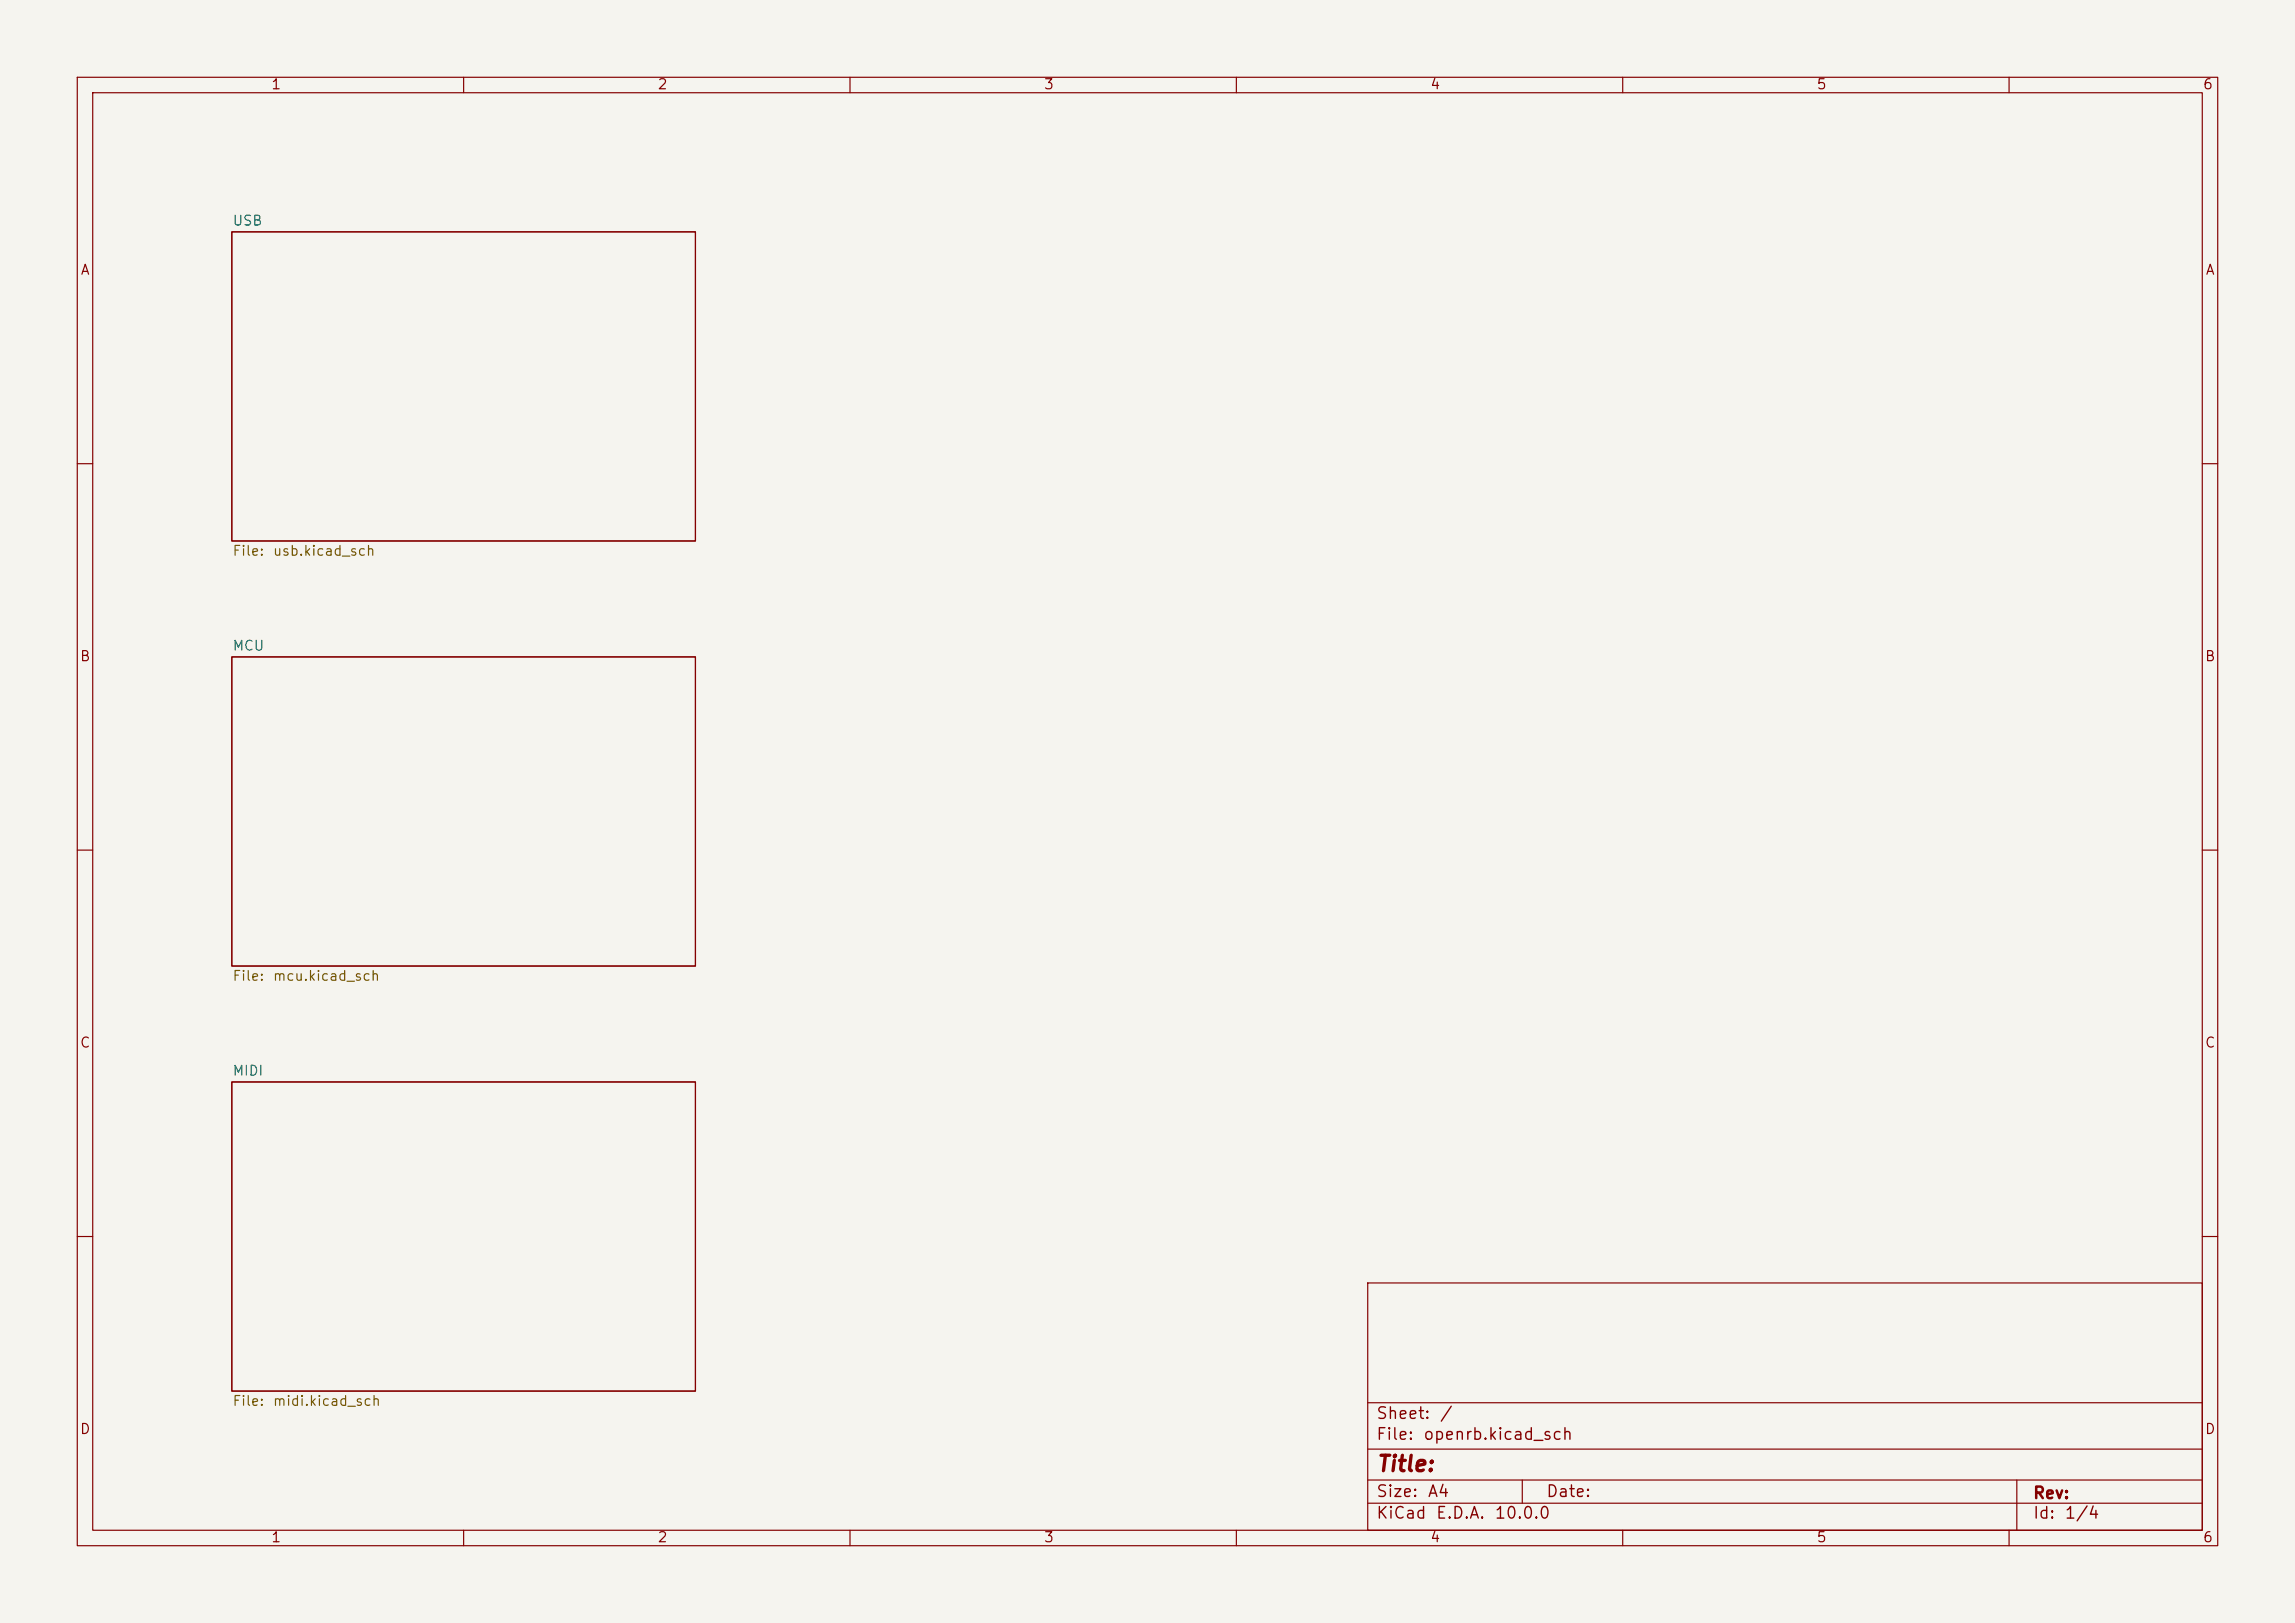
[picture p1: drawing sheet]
<svg xmlns="http://www.w3.org/2000/svg" width="297mm" height="210mm" viewBox="0 0 297 210" stroke-linecap="round" stroke-linejoin="round" font-family="sans-serif">
<defs><g id="words">
<text font-size="2" fill="#840000" x="178" y="190.9">Title:</text>
<g font-size="1.5" fill="#840000">
<text x="178" y="184">Sheet:</text>
<text x="186.2" y="184">/</text>
<text x="178" y="186.7">File:</text>
<text x="184.1" y="186.7">openrb.kicad_sch</text>
<text x="178" y="196.9">KiCad</text>
<text x="178" y="194.1">Size:</text>
<text x="184.7" y="194.1">A4</text>
<text x="185.7" y="196.9">E.D.A.</text>
<text x="193.3" y="196.9">10.0.0</text>
<text x="200" y="194.1">Date:</text>
<text x="263" y="194.3">Rev:</text>
<text x="263" y="196.9">Id:</text>
<text x="267.1" y="196.9">1/4</text>
</g>
<g font-size="1.3" fill="#840000">
<text x="35" y="11.9">1</text>
<text x="85" y="11.9">2</text>
<text x="135" y="11.9">3</text>
<text x="185" y="11.9">4</text>
<text x="235" y="11.9">5</text>
<text x="285" y="11.9">6</text>
<text x="10.3" y="35.9">A</text>
<text x="285.3" y="35.9">A</text>
<text x="10.3" y="85.9">B</text>
<text x="285.3" y="85.9">B</text>
<text x="10.3" y="135.9">C</text>
<text x="285.3" y="135.9">C</text>
<text x="10.3" y="185.9">D</text>
<text x="285.3" y="185.9">D</text>
<text x="35" y="199.9">1</text>
<text x="85" y="199.9">2</text>
<text x="135" y="199.9">3</text>
<text x="185" y="199.9">4</text>
<text x="235" y="199.9">5</text>
<text x="285" y="199.9">6</text>
</g>
<g font-size="1.3" fill="#006464">
<text x="30" y="29.5">USB</text>
<text x="30" y="84.5">MCU</text>
<text x="30" y="139.5">MIDI</text>
</g>
<g font-size="1.3" fill="#725600">
<text x="30" y="72.2">File:</text>
<text x="35.2" y="72.2">usb.kicad_sch</text>
<text x="30" y="127.2">File:</text>
<text x="35.2" y="127.2">mcu.kicad_sch</text>
<text x="30" y="182.2">File:</text>
<text x="35.2" y="182.2">midi.kicad_sch</text>
</g>
</g></defs>
<path d="M0 0h297v210h-297z" fill="#f5f4ef" stroke="#f5f4ef" stroke-width=".13"/>
<g fill="none" stroke="#840000" stroke-width=".15">
<path d="M10 10h277v190h-277zM12 12h273v186h-273zM60 10v2M110 10v2M160 10v2M210 10v2M260 10v2M30 30h60v40h-60zM10 60h2M285 60h2M30 85h60v40h-60zM10 110h2"/>
<path d="M285 110h2M30 140h60v40h-60zM10 160h2M177 166h108v32h-108zM285 160h2M60 198v2M110 198v2M160 198v2M177 194.5h108M177 191.5h108M177 187.5h108M177 181.5h108"/>
<path d="M197 191.5v3M210 198v2M260 198v2M261 191.5v6.5"/>
</g>
<use href="#words"/>
</svg>
